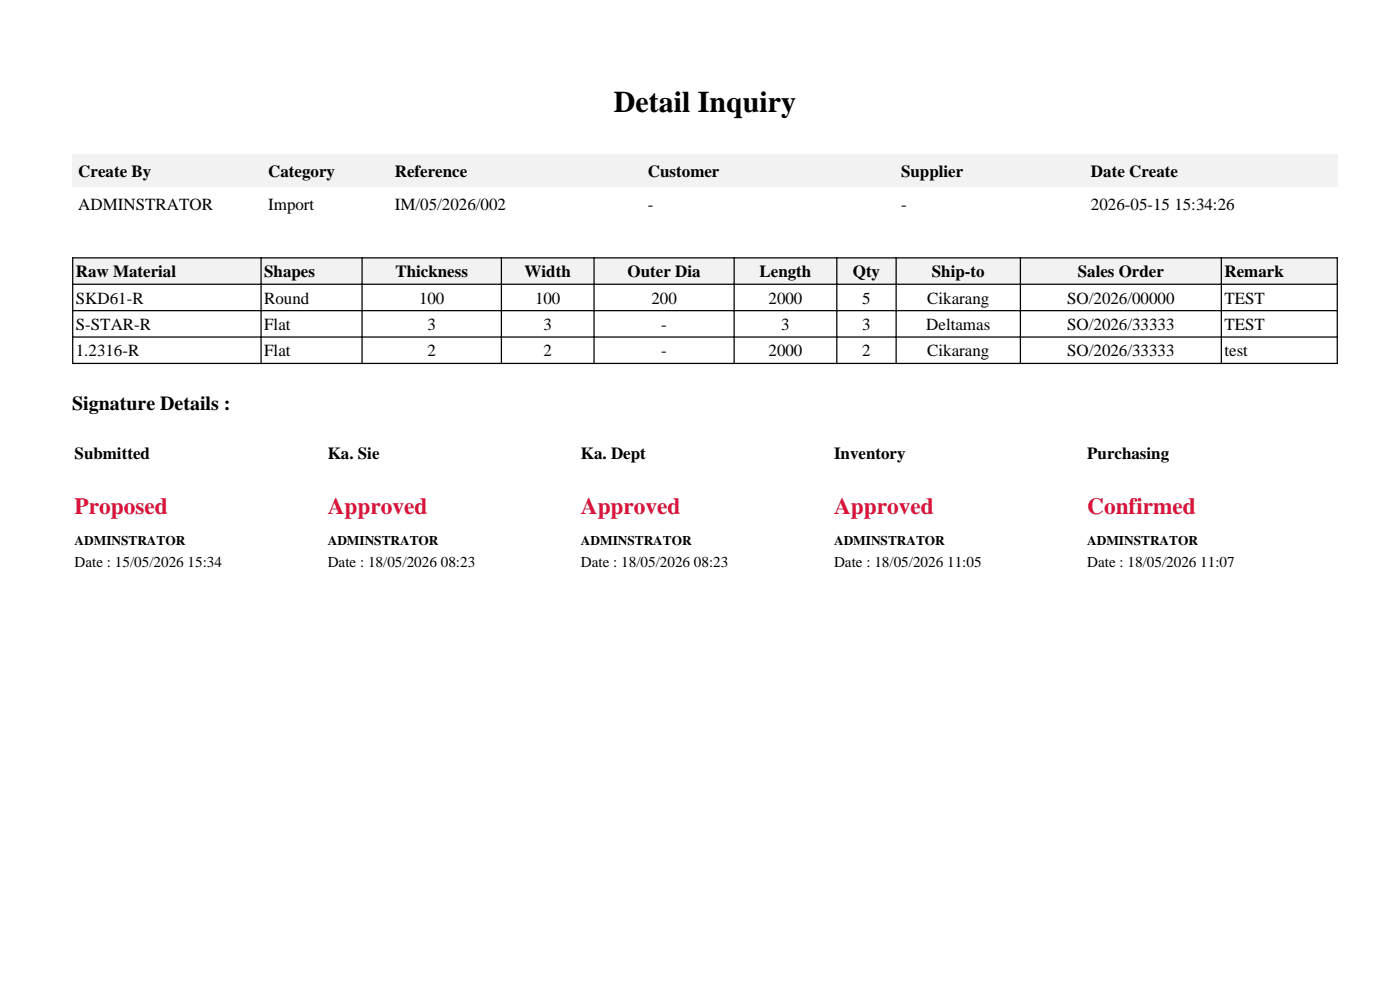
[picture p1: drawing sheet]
<svg xmlns="http://www.w3.org/2000/svg" width="297mm" height="210mm" viewBox="0 0 297 210" stroke-linecap="round" stroke-linejoin="round" font-family="sans-serif">
<defs><g id="words">
<text font-size="6.3" x="130.2" y="23.7">Detail Inquiry</text>
<g font-size="4.9" fill="#dc143c">
<text x="15.8" y="109">Proposed</text>
<text x="69.5" y="109">Approved</text>
<text x="123.2" y="109">Approved</text>
<text x="176.9" y="109">Approved</text>
<text x="230.6" y="109">Confirmed</text>
</g>
<text font-size="4.2" x="15.3" y="86.9">Signature Details :</text>
<g font-size="3.6">
<text x="16.6" y="37.5">Create By</text>
<text x="56.9" y="37.5">Category</text>
<text x="83.7" y="37.5">Reference</text>
<text x="137.5" y="37.5">Customer</text>
<text x="191.2" y="37.5">Supplier</text>
<text x="231.4" y="37.5">Date Create</text>
<text x="16.6" y="44.5">ADMINSTRATOR</text>
<text x="56.9" y="44.5">Import</text>
<text x="83.7" y="44.5">IM/05/2026/002</text>
<text x="137.5" y="44.5">-</text>
<text x="191.2" y="44.5">-</text>
<text x="231.4" y="44.5">2026-05-15 15:34:26</text>
<text x="16.1" y="58.8">Raw Material</text>
<text x="56" y="58.8">Shapes</text>
<text x="83.9" y="58.8">Thickness</text>
<text x="111.3" y="58.8">Width</text>
<text x="133.1" y="58.8">Outer Dia</text>
<text x="161.1" y="58.8">Length</text>
<text x="180.9" y="58.8">Qty</text>
<text x="197.7" y="58.8">Ship-to</text>
<text x="228.6" y="58.8">Sales Order</text>
<text x="259.8" y="58.8">Remark</text>
<text x="16.1" y="64.4">SKD61-R</text>
<text x="56" y="64.4">Round</text>
<text x="88.9" y="64.4">100</text>
<text x="113.5" y="64.4">100</text>
<text x="138.2" y="64.4">200</text>
<text x="163" y="64.4">2000</text>
<text x="182.9" y="64.4">5</text>
<text x="196.7" y="64.4">Cikarang</text>
<text x="226.4" y="64.4">SO/2026/00000</text>
<text x="259.8" y="64.4">TEST</text>
<text x="16.1" y="70">S-STAR-R</text>
<text x="56" y="70">Flat</text>
<text x="90.7" y="70">3</text>
<text x="115.3" y="70">3</text>
<text x="140.3" y="70">-</text>
<text x="165.7" y="70">3</text>
<text x="182.9" y="70">3</text>
<text x="196.5" y="70">Deltamas</text>
<text x="226.4" y="70">SO/2026/33333</text>
<text x="259.8" y="70">TEST</text>
<text x="16.1" y="75.6">1.2316-R</text>
<text x="56" y="75.6">Flat</text>
<text x="90.7" y="75.6">2</text>
<text x="115.3" y="75.6">2</text>
<text x="140.3" y="75.6">-</text>
<text x="163" y="75.6">2000</text>
<text x="182.9" y="75.6">2</text>
<text x="196.7" y="75.6">Cikarang</text>
<text x="226.4" y="75.6">SO/2026/33333</text>
<text x="259.8" y="75.6">test</text>
<text x="15.8" y="97.5">Submitted</text>
<text x="69.5" y="97.5">Ka. Sie</text>
<text x="123.2" y="97.5">Ka. Dept</text>
<text x="176.9" y="97.5">Inventory</text>
<text x="230.6" y="97.5">Purchasing</text>
</g>
<g font-size="3.2">
<text x="15.8" y="120.3">Date : 15/05/2026 15:34</text>
<text x="69.5" y="120.3">Date : 18/05/2026 08:23</text>
<text x="123.2" y="120.3">Date : 18/05/2026 08:23</text>
<text x="176.9" y="120.3">Date : 18/05/2026 11:05</text>
<text x="230.6" y="120.3">Date : 18/05/2026 11:07</text>
</g>
<g font-size="2.8">
<text x="15.8" y="115.7">ADMINSTRATOR</text>
<text x="69.5" y="115.7">ADMINSTRATOR</text>
<text x="123.2" y="115.7">ADMINSTRATOR</text>
<text x="176.9" y="115.7">ADMINSTRATOR</text>
<text x="230.6" y="115.7">ADMINSTRATOR</text>
</g>
</g></defs>
<g fill="#f2f2f2">
<path d="M15.3 32.8h40.3v6.9h-40.3z"/>
<path d="M55.6 32.8h26.8v6.9h-26.8z"/>
<path d="M82.4 32.8h53.7v6.9h-53.7z"/>
<path d="M136.1 32.8h53.7v6.9h-53.7z"/>
<path d="M189.8 32.8h40.3v6.9h-40.3z"/>
<path d="M230.1 32.8h53.7v6.9h-53.7z"/>
<path d="M15.6 54.8h39.7v5.4h-39.7z"/>
</g>
<path d="M15.3 54.7h40.2M15.4 54.6v5.8" fill="none" stroke="#000" stroke-width=".26"/>
<path d="M55.5 54.8h21.2v5.4h-21.2z" fill="#f2f2f2"/>
<path d="M55.3 54.7h21.6M55.4 54.6v5.8" fill="none" stroke="#000" stroke-width=".26"/>
<path d="M76.9 54.8h29.3v5.4h-29.3z" fill="#f2f2f2"/>
<path d="M76.7 54.7h29.8M76.8 54.6v5.8" fill="none" stroke="#000" stroke-width=".26"/>
<path d="M106.5 54.8h19.4v5.4h-19.4z" fill="#f2f2f2"/>
<path d="M106.2 54.7h20M106.4 54.6v5.8" fill="none" stroke="#000" stroke-width=".26"/>
<path d="M126.2 54.8h29.4v5.4h-29.4z" fill="#f2f2f2"/>
<path d="M125.9 54.7h30M126 54.6v5.8" fill="none" stroke="#000" stroke-width=".26"/>
<path d="M155.9 54.8h21.5v5.4h-21.5z" fill="#f2f2f2"/>
<path d="M155.6 54.7h22.1M155.7 54.6v5.8" fill="none" stroke="#000" stroke-width=".26"/>
<path d="M177.7 54.8h12.3v5.4h-12.3z" fill="#f2f2f2"/>
<path d="M177.4 54.7h12.8M177.5 54.6v5.8" fill="none" stroke="#000" stroke-width=".26"/>
<path d="M190.2 54.8h26.1v5.4h-26.1z" fill="#f2f2f2"/>
<path d="M190 54.7h26.6M190.1 54.6v5.8" fill="none" stroke="#000" stroke-width=".26"/>
<path d="M216.6 54.8h42.4v5.4h-42.4z" fill="#f2f2f2"/>
<path d="M216.3 54.7h42.9M216.5 54.6v5.8" fill="none" stroke="#000" stroke-width=".26"/>
<path d="M259.2 54.8h24.4v5.4h-24.4z" fill="#f2f2f2"/>
<g fill="none" stroke="#000" stroke-width=".26">
<path d="M259 54.7h24.8M259.1 54.6v22.6M283.7 54.6v22.6M15.3 60.3h268.5M15.3 65.9h268.5M15.3 71.5h268.5M15.3 77.1h268.5M15.4 60.2v17M55.4 60.2v17M76.8 60.2v17M106.4 60.2v17M126 60.2v17"/>
<path d="M155.7 60.2v17M177.5 60.2v17M190.1 60.2v17M216.5 60.2v17"/>
</g>
<use href="#words"/>
</svg>
